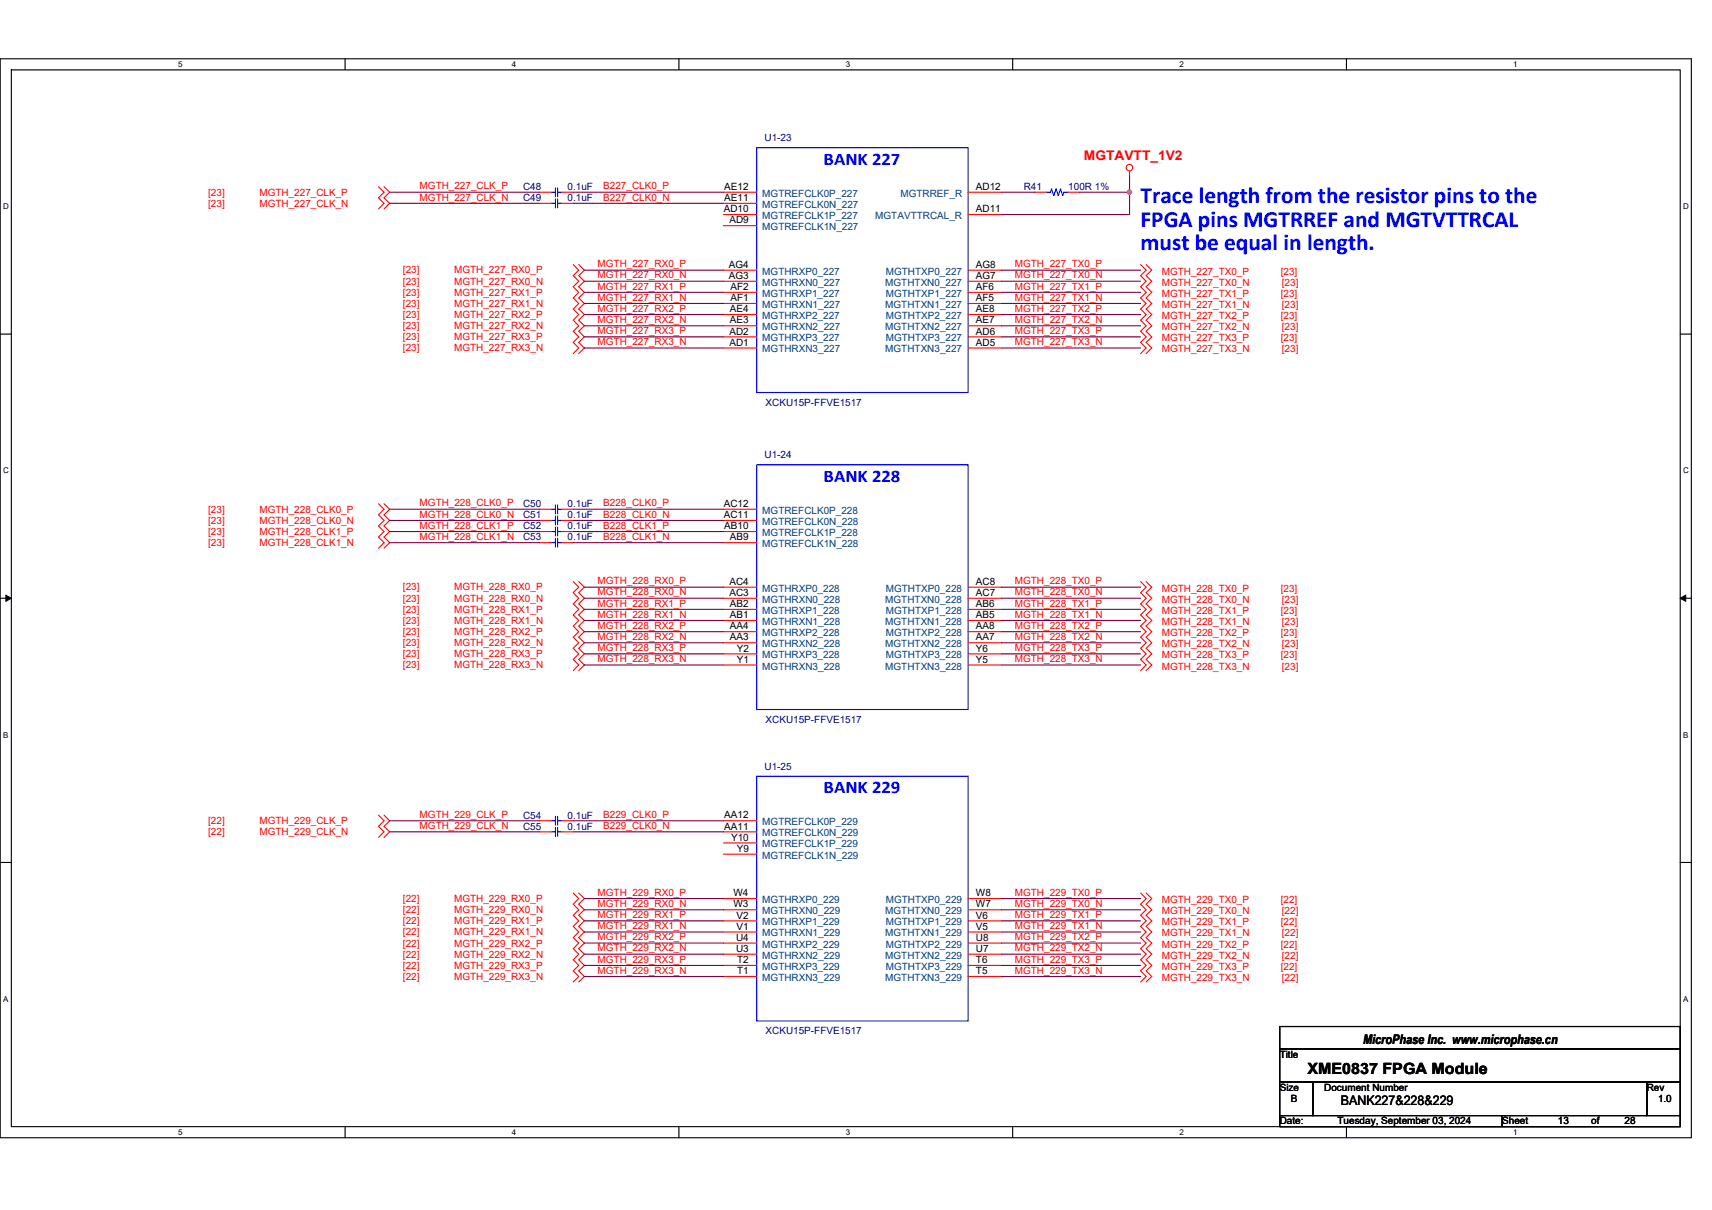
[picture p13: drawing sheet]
<svg xmlns="http://www.w3.org/2000/svg" width="297mm" height="210mm" viewBox="0 0 297 210" stroke-linecap="round" stroke-linejoin="round" font-family="sans-serif">
<defs><g id="words">
<g font-size="4" fill="#00f">
<text x="197.9" y="35.3">Trace length from the resistor pins to the</text>
<text x="197.9" y="39.3">FPGA pins MGTRREF and MGTVTTRCAL</text>
<text x="197.9" y="43.4">must be equal in length.</text>
</g>
<g font-size="3.1" fill="#00f">
<text x="142.9" y="28.6">BANK 227</text>
<text x="142.9" y="83.6">BANK 228</text>
<text x="142.9" y="137.6">BANK 229</text>
</g>
<text font-size="2.7" x="226.9" y="186.4">XME0837 FPGA Module</text>
<text font-size="2.3" fill="#f00" x="188.1" y="27.8">MGTAVTT_1V2</text>
<g font-size="2.3">
<text x="236.5" y="181.1">MicroPhase Inc. www.microphase.cn</text>
<text x="232.6" y="191.8">BANK227&amp;228&amp;229</text>
</g>
<g font-size="1.7" fill="#000080">
<text x="132.6" y="24.5">U1-23</text>
<text x="90.8" y="34.9">C49</text>
<text x="90.8" y="33">C48</text>
<text x="98.5" y="34.9">0.1uF</text>
<text x="98.5" y="33">0.1uF</text>
<text x="177.6" y="33">R41</text>
<text x="185.4" y="33">100R 1%</text>
<text x="132.8" y="70.4">XCKU15P-FFVE1517</text>
<text x="132.6" y="79.5">U1-24</text>
<text x="90.8" y="89.9">C51</text>
<text x="90.8" y="88">C50</text>
<text x="98.5" y="89.9">0.1uF</text>
<text x="98.5" y="88">0.1uF</text>
<text x="90.8" y="93.8">C53</text>
<text x="90.8" y="91.9">C52</text>
<text x="98.5" y="93.8">0.1uF</text>
<text x="98.5" y="91.9">0.1uF</text>
<text x="132.8" y="125.4">XCKU15P-FFVE1517</text>
<text x="132.6" y="133.6">U1-25</text>
<text x="90.8" y="144">C55</text>
<text x="90.8" y="142">C54</text>
<text x="98.5" y="144">0.1uF</text>
<text x="98.5" y="142">0.1uF</text>
<text x="132.8" y="179.5">XCKU15P-FFVE1517</text>
</g>
<g font-size="1.7" fill="#f00">
<text x="36.1" y="34">[23]</text>
<text x="36.1" y="35.9">[23]</text>
<text x="45" y="34">MGTH_227_CLK_P</text>
<text x="45" y="35.9">MGTH_227_CLK_N</text>
<text x="72.8" y="32.9">MGTH_227_CLK_P</text>
<text x="72.8" y="34.8">MGTH_227_CLK_N</text>
<text x="104.7" y="32.9">B227_CLK0_P</text>
<text x="104.7" y="34.8">B227_CLK0_N</text>
<text x="69.9" y="47.5">[23]</text>
<text x="78.8" y="47.5">MGTH_227_RX0_P</text>
<text x="103.7" y="46.4">MGTH_227_RX0_P</text>
<text x="176.1" y="46.4">MGTH_227_TX0_P</text>
<text x="201.6" y="47.6">MGTH_227_TX0_P</text>
<text x="222.2" y="47.6">[23]</text>
<text x="69.9" y="49.4">[23]</text>
<text x="69.9" y="51.3">[23]</text>
<text x="69.9" y="53.3">[23]</text>
<text x="78.8" y="49.4">MGTH_227_RX0_N</text>
<text x="78.8" y="51.3">MGTH_227_RX1_P</text>
<text x="78.8" y="53.3">MGTH_227_RX1_N</text>
<text x="103.7" y="48.3">MGTH_227_RX0_N</text>
<text x="103.7" y="50.2">MGTH_227_RX1_P</text>
<text x="103.7" y="52.2">MGTH_227_RX1_N</text>
<text x="176.1" y="48.3">MGTH_227_TX0_N</text>
<text x="176.1" y="50.2">MGTH_227_TX1_P</text>
<text x="176.1" y="52.2">MGTH_227_TX1_N</text>
<text x="201.6" y="49.6">MGTH_227_TX0_N</text>
<text x="201.6" y="51.5">MGTH_227_TX1_P</text>
<text x="201.6" y="53.4">MGTH_227_TX1_N</text>
<text x="222.2" y="51.5">[23]</text>
<text x="222.4" y="49.6">[23]</text>
<text x="222.4" y="53.4">[23]</text>
<text x="69.9" y="55.2">[23]</text>
<text x="69.9" y="57.1">[23]</text>
<text x="69.9" y="59">[23]</text>
<text x="78.8" y="55.2">MGTH_227_RX2_P</text>
<text x="78.8" y="57.1">MGTH_227_RX2_N</text>
<text x="78.8" y="59">MGTH_227_RX3_P</text>
<text x="103.7" y="54.1">MGTH_227_RX2_P</text>
<text x="103.7" y="56">MGTH_227_RX2_N</text>
<text x="103.7" y="58">MGTH_227_RX3_P</text>
<text x="103.7" y="59.9">MGTH_227_RX3_N</text>
<text x="176.1" y="54.1">MGTH_227_TX2_P</text>
<text x="176.1" y="58">MGTH_227_TX3_P</text>
<text x="176.1" y="59.9">MGTH_227_TX3_N</text>
<text x="176.1" y="56">MGTH_227_TX2_N</text>
<text x="201.6" y="55.4">MGTH_227_TX2_P</text>
<text x="201.6" y="57.3">MGTH_227_TX2_N</text>
<text x="201.6" y="59.2">MGTH_227_TX3_P</text>
<text x="222.2" y="55.4">[23]</text>
<text x="222.2" y="59.2">[23]</text>
<text x="222.4" y="57.3">[23]</text>
<text x="69.9" y="61">[23]</text>
<text x="78.8" y="61">MGTH_227_RX3_N</text>
<text x="201.6" y="61.2">MGTH_227_TX3_N</text>
<text x="222.4" y="61.2">[23]</text>
<text x="36.1" y="89">[23]</text>
<text x="45" y="89">MGTH_228_CLK0_P</text>
<text x="72.8" y="87.9">MGTH_228_CLK0_P</text>
<text x="72.8" y="89.8">MGTH_228_CLK0_N</text>
<text x="104.7" y="87.9">B228_CLK0_P</text>
<text x="104.7" y="89.8">B228_CLK0_N</text>
<text x="36.1" y="90.9">[23]</text>
<text x="36.1" y="92.8">[23]</text>
<text x="36.1" y="94.7">[23]</text>
<text x="45" y="90.9">MGTH_228_CLK0_N</text>
<text x="45" y="92.8">MGTH_228_CLK1_P</text>
<text x="45" y="94.7">MGTH_228_CLK1_N</text>
<text x="72.8" y="91.8">MGTH_228_CLK1_P</text>
<text x="72.8" y="93.7">MGTH_228_CLK1_N</text>
<text x="104.7" y="91.8">B228_CLK1_P</text>
<text x="104.7" y="93.7">B228_CLK1_N</text>
<text x="103.7" y="101.4">MGTH_228_RX0_P</text>
<text x="176.1" y="101.4">MGTH_228_TX0_P</text>
<text x="69.9" y="102.5">[23]</text>
<text x="69.9" y="104.4">[23]</text>
<text x="69.9" y="106.3">[23]</text>
<text x="78.8" y="102.5">MGTH_228_RX0_P</text>
<text x="78.8" y="104.4">MGTH_228_RX0_N</text>
<text x="78.8" y="106.3">MGTH_228_RX1_P</text>
<text x="103.7" y="103.3">MGTH_228_RX0_N</text>
<text x="103.7" y="105.3">MGTH_228_RX1_P</text>
<text x="103.7" y="107.2">MGTH_228_RX1_N</text>
<text x="176.1" y="103.3">MGTH_228_TX0_N</text>
<text x="176.1" y="105.3">MGTH_228_TX1_P</text>
<text x="176.1" y="107.2">MGTH_228_TX1_N</text>
<text x="201.6" y="102.7">MGTH_228_TX0_P</text>
<text x="201.6" y="104.6">MGTH_228_TX0_N</text>
<text x="201.6" y="106.5">MGTH_228_TX1_P</text>
<text x="222.2" y="102.7">[23]</text>
<text x="222.2" y="106.5">[23]</text>
<text x="222.4" y="104.6">[23]</text>
<text x="69.9" y="108.3">[23]</text>
<text x="69.9" y="110.2">[23]</text>
<text x="69.9" y="112.1">[23]</text>
<text x="78.8" y="108.3">MGTH_228_RX1_N</text>
<text x="78.8" y="110.2">MGTH_228_RX2_P</text>
<text x="78.8" y="112.1">MGTH_228_RX2_N</text>
<text x="103.7" y="109.1">MGTH_228_RX2_P</text>
<text x="103.7" y="111.1">MGTH_228_RX2_N</text>
<text x="103.7" y="113">MGTH_228_RX3_P</text>
<text x="176.1" y="109.1">MGTH_228_TX2_P</text>
<text x="176.1" y="111.1">MGTH_228_TX2_N</text>
<text x="176.1" y="113">MGTH_228_TX3_P</text>
<text x="201.6" y="108.5">MGTH_228_TX1_N</text>
<text x="201.6" y="110.4">MGTH_228_TX2_P</text>
<text x="201.6" y="112.3">MGTH_228_TX2_N</text>
<text x="222.2" y="110.4">[23]</text>
<text x="222.4" y="108.5">[23]</text>
<text x="222.4" y="112.3">[23]</text>
<text x="69.9" y="114">[23]</text>
<text x="69.9" y="116">[23]</text>
<text x="78.8" y="114">MGTH_228_RX3_P</text>
<text x="78.8" y="116">MGTH_228_RX3_N</text>
<text x="103.7" y="114.9">MGTH_228_RX3_N</text>
<text x="176.1" y="114.9">MGTH_228_TX3_N</text>
<text x="201.6" y="114.3">MGTH_228_TX3_P</text>
<text x="201.6" y="116.2">MGTH_228_TX3_N</text>
<text x="222.2" y="114.3">[23]</text>
<text x="222.4" y="116.2">[23]</text>
<text x="36.1" y="143">[22]</text>
<text x="45" y="143">MGTH_229_CLK_P</text>
<text x="72.8" y="141.9">MGTH_229_CLK_P</text>
<text x="72.8" y="143.9">MGTH_229_CLK_N</text>
<text x="104.7" y="141.9">B229_CLK0_P</text>
<text x="104.7" y="143.9">B229_CLK0_N</text>
<text x="36.1" y="144.9">[22]</text>
<text x="45" y="144.9">MGTH_229_CLK_N</text>
<text x="103.7" y="155.4">MGTH_229_RX0_P</text>
<text x="176.1" y="155.4">MGTH_229_TX0_P</text>
<text x="69.9" y="156.5">[22]</text>
<text x="69.9" y="158.5">[22]</text>
<text x="69.9" y="160.4">[22]</text>
<text x="78.8" y="156.5">MGTH_229_RX0_P</text>
<text x="78.8" y="158.5">MGTH_229_RX0_N</text>
<text x="78.8" y="160.4">MGTH_229_RX1_P</text>
<text x="103.7" y="157.4">MGTH_229_RX0_N</text>
<text x="103.7" y="159.3">MGTH_229_RX1_P</text>
<text x="103.7" y="161.2">MGTH_229_RX1_N</text>
<text x="176.1" y="157.4">MGTH_229_TX0_N</text>
<text x="176.1" y="159.3">MGTH_229_TX1_P</text>
<text x="176.1" y="161.2">MGTH_229_TX1_N</text>
<text x="201.6" y="156.7">MGTH_229_TX0_P</text>
<text x="201.6" y="158.6">MGTH_229_TX0_N</text>
<text x="201.6" y="160.6">MGTH_229_TX1_P</text>
<text x="222.2" y="156.7">[22]</text>
<text x="222.2" y="160.6">[22]</text>
<text x="222.4" y="158.6">[22]</text>
<text x="69.9" y="162.3">[22]</text>
<text x="69.9" y="164.3">[22]</text>
<text x="69.9" y="166.2">[22]</text>
<text x="78.8" y="162.3">MGTH_229_RX1_N</text>
<text x="78.8" y="164.3">MGTH_229_RX2_P</text>
<text x="78.8" y="166.2">MGTH_229_RX2_N</text>
<text x="103.7" y="163.2">MGTH_229_RX2_P</text>
<text x="103.7" y="165.1">MGTH_229_RX2_N</text>
<text x="103.7" y="167">MGTH_229_RX3_P</text>
<text x="176.1" y="163.2">MGTH_229_TX2_P</text>
<text x="176.1" y="165.1">MGTH_229_TX2_N</text>
<text x="176.1" y="167">MGTH_229_TX3_P</text>
<text x="201.6" y="162.5">MGTH_229_TX1_N</text>
<text x="201.6" y="164.4">MGTH_229_TX2_P</text>
<text x="201.6" y="166.4">MGTH_229_TX2_N</text>
<text x="222.2" y="164.4">[22]</text>
<text x="222.4" y="162.5">[22]</text>
<text x="222.4" y="166.4">[22]</text>
<text x="69.9" y="168.1">[22]</text>
<text x="69.9" y="170">[22]</text>
<text x="78.8" y="168.1">MGTH_229_RX3_P</text>
<text x="78.8" y="170">MGTH_229_RX3_N</text>
<text x="103.7" y="169">MGTH_229_RX3_N</text>
<text x="176.1" y="169">MGTH_229_TX3_N</text>
<text x="201.6" y="168.3">MGTH_229_TX3_P</text>
<text x="201.6" y="170.2">MGTH_229_TX3_N</text>
<text x="222.2" y="168.3">[22]</text>
<text x="222.4" y="170.2">[22]</text>
</g>
<g font-size="1.7">
<text x="125.7" y="34.9">AE11</text>
<text x="125.7" y="33">AE12</text>
<text x="169.3" y="33">AD12</text>
<text x="125.6" y="36.8">AD10</text>
<text x="126.6" y="38.8">AD9</text>
<text x="169.3" y="36.8">AD11</text>
<text x="126.4" y="46.5">AG4</text>
<text x="169.3" y="46.5">AG8</text>
<text x="126.4" y="48.4">AG3</text>
<text x="126.7" y="50.3">AF2</text>
<text x="126.7" y="52.3">AF1</text>
<text x="169.3" y="52.3">AF5</text>
<text x="169.3" y="48.4">AG7</text>
<text x="169.3" y="50.3">AF6</text>
<text x="126.6" y="58.1">AD2</text>
<text x="126.6" y="60">AD1</text>
<text x="126.6" y="54.2">AE4</text>
<text x="126.6" y="56.1">AE3</text>
<text x="169.3" y="60">AD5</text>
<text x="169.3" y="56.1">AE7</text>
<text x="169.3" y="58.1">AD6</text>
<text x="169.3" y="54.2">AE8</text>
<text x="125.6" y="89.9">AC11</text>
<text x="125.6" y="88">AC12</text>
<text x="125.7" y="91.8">AB10</text>
<text x="126.6" y="93.8">AB9</text>
<text x="126.6" y="101.5">AC4</text>
<text x="169.3" y="101.5">AC8</text>
<text x="126.6" y="103.4">AC3</text>
<text x="126.6" y="105.3">AB2</text>
<text x="126.6" y="107.3">AB1</text>
<text x="169.3" y="107.3">AB5</text>
<text x="169.3" y="103.4">AC7</text>
<text x="169.3" y="105.3">AB6</text>
<text x="126.6" y="109.2">AA4</text>
<text x="126.6" y="111.1">AA3</text>
<text x="127.8" y="113.1">Y2</text>
<text x="169.3" y="111.1">AA7</text>
<text x="169.3" y="113.1">Y6</text>
<text x="169.3" y="109.2">AA8</text>
<text x="127.8" y="115">Y1</text>
<text x="169.3" y="115">Y5</text>
<text x="125.7" y="144">AA11</text>
<text x="125.7" y="142">AA12</text>
<text x="126.8" y="145.9">Y10</text>
<text x="127.8" y="147.8">Y9</text>
<text x="127.3" y="155.5">W4</text>
<text x="169.3" y="155.5">W8</text>
<text x="127.3" y="157.5">W3</text>
<text x="127.8" y="159.4">V2</text>
<text x="127.8" y="161.3">V1</text>
<text x="169.3" y="161.3">V5</text>
<text x="169.3" y="157.5">W7</text>
<text x="169.3" y="159.4">V6</text>
<text x="127.7" y="163.3">U4</text>
<text x="127.7" y="165.2">U3</text>
<text x="127.9" y="167.1">T2</text>
<text x="169.3" y="165.2">U7</text>
<text x="169.3" y="167.1">T6</text>
<text x="169.3" y="163.3">U8</text>
<text x="127.9" y="169.1">T1</text>
<text x="169.3" y="169.1">T5</text>
<text x="222" y="183.6">Title</text>
<text x="222" y="189.3">Size</text>
<text x="224" y="191.3">B</text>
<text x="229.8" y="189.3">Document Number</text>
<text x="285.7" y="189.3">Rev</text>
<text x="287.7" y="191.3">1.0</text>
<text x="222" y="195.1">Date:</text>
<text x="232.1" y="195.1">Tuesday, September 03, 2024</text>
<text x="260.6" y="195.1">Sheet</text>
<text x="270.3" y="195.1">13</text>
<text x="276.1" y="195.1">of</text>
<text x="281.9" y="195.1">28</text>
</g>
<g font-size="1.7" fill="#004080">
<text x="132.3" y="34.1">MGTREFCLK0P_227</text>
<text x="156.2" y="34.1">MGTRREF_R</text>
<text x="132.3" y="38">MGTREFCLK1P_227</text>
<text x="132.3" y="39.9">MGTREFCLK1N_227</text>
<text x="132.3" y="36.1">MGTREFCLK0N_227</text>
<text x="151.9" y="38">MGTAVTTRCAL_R</text>
<text x="132.3" y="47.7">MGTHRXP0_227</text>
<text x="153.7" y="47.7">MGTHTXP0_227</text>
<text x="132.3" y="51.5">MGTHRXP1_227</text>
<text x="132.3" y="53.4">MGTHRXN1_227</text>
<text x="132.3" y="49.6">MGTHRXN0_227</text>
<text x="153.6" y="53.4">MGTHTXN1_227</text>
<text x="153.6" y="49.6">MGTHTXN0_227</text>
<text x="153.7" y="51.5">MGTHTXP1_227</text>
<text x="132.3" y="59.2">MGTHRXP3_227</text>
<text x="132.3" y="55.4">MGTHRXP2_227</text>
<text x="132.3" y="57.3">MGTHRXN2_227</text>
<text x="153.6" y="57.3">MGTHTXN2_227</text>
<text x="153.7" y="59.2">MGTHTXP3_227</text>
<text x="153.7" y="55.4">MGTHTXP2_227</text>
<text x="132.3" y="61.2">MGTHRXN3_227</text>
<text x="153.6" y="61.2">MGTHTXN3_227</text>
<text x="132.3" y="89.2">MGTREFCLK0P_228</text>
<text x="132.3" y="93">MGTREFCLK1P_228</text>
<text x="132.3" y="95">MGTREFCLK1N_228</text>
<text x="132.3" y="91.1">MGTREFCLK0N_228</text>
<text x="132.3" y="106.5">MGTHRXP1_228</text>
<text x="132.3" y="102.7">MGTHRXP0_228</text>
<text x="132.3" y="104.6">MGTHRXN0_228</text>
<text x="153.6" y="104.6">MGTHTXN0_228</text>
<text x="153.7" y="106.5">MGTHTXP1_228</text>
<text x="153.7" y="102.7">MGTHTXP0_228</text>
<text x="132.3" y="110.4">MGTHRXP2_228</text>
<text x="132.3" y="112.3">MGTHRXN2_228</text>
<text x="132.3" y="108.5">MGTHRXN1_228</text>
<text x="153.6" y="112.3">MGTHTXN2_228</text>
<text x="153.6" y="108.5">MGTHTXN1_228</text>
<text x="153.7" y="110.4">MGTHTXP2_228</text>
<text x="132.3" y="114.3">MGTHRXP3_228</text>
<text x="132.3" y="116.2">MGTHRXN3_228</text>
<text x="153.6" y="116.2">MGTHTXN3_228</text>
<text x="153.7" y="114.3">MGTHTXP3_228</text>
<text x="132.3" y="143.2">MGTREFCLK0P_229</text>
<text x="132.3" y="147.1">MGTREFCLK1P_229</text>
<text x="132.3" y="149">MGTREFCLK1N_229</text>
<text x="132.3" y="145.1">MGTREFCLK0N_229</text>
<text x="132.3" y="160.6">MGTHRXP1_229</text>
<text x="132.3" y="156.7">MGTHRXP0_229</text>
<text x="132.3" y="158.7">MGTHRXN0_229</text>
<text x="153.6" y="158.7">MGTHTXN0_229</text>
<text x="153.7" y="160.6">MGTHTXP1_229</text>
<text x="153.7" y="156.7">MGTHTXP0_229</text>
<text x="132.3" y="164.4">MGTHRXP2_229</text>
<text x="132.3" y="166.4">MGTHRXN2_229</text>
<text x="132.3" y="162.5">MGTHRXN1_229</text>
<text x="153.6" y="166.4">MGTHTXN2_229</text>
<text x="153.6" y="162.5">MGTHTXN1_229</text>
<text x="153.7" y="164.4">MGTHTXP2_229</text>
<text x="132.3" y="168.3">MGTHRXP3_229</text>
<text x="132.3" y="170.2">MGTHRXN3_229</text>
<text x="153.6" y="170.2">MGTHTXN3_229</text>
<text x="153.7" y="168.3">MGTHTXP3_229</text>
</g>
<g font-size="1.4">
<text x="30.9" y="11.7">5</text>
<text x="88.8" y="11.7">4</text>
<text x="146.7" y="11.7">3</text>
<text x="204.7" y="11.7">2</text>
<text x="262.6" y="11.7">1</text>
<text x=".5" y="36.3">D</text>
<text x="292" y="36.3">D</text>
<text x=".5" y="82.1">C</text>
<text x="292" y="82.1">C</text>
<text x=".5" y="128">B</text>
<text x="292" y="128">B</text>
<text x=".5" y="173.8">A</text>
<text x="292" y="173.8">A</text>
<text x="30.9" y="197">5</text>
<text x="88.8" y="197">4</text>
<text x="146.7" y="197">3</text>
<text x="204.7" y="197">2</text>
<text x="262.6" y="197">1</text>
</g>
</g></defs>
<path d="M0 10.2h293.5v187.2h-293.5zM2 12.1h289.5v183.4h-289.5z" fill="none" stroke="#000" stroke-width=".19"/>
<g fill="#fff">
<path d="M30.9 10.4h.8v1.6h-.8z"/>
<path d="M30.9 195.7h.8v1.6h-.8z"/>
</g>
<path d="M59.9 10.2v1.9M59.9 195.5v1.9" fill="none" stroke="#000" stroke-width=".19"/>
<g fill="#fff">
<path d="M88.8 10.4h.8v1.6h-.8z"/>
<path d="M88.8 195.7h.8v1.6h-.8z"/>
</g>
<path d="M117.8 10.2v1.9M117.8 195.5v1.9" fill="none" stroke="#000" stroke-width=".19"/>
<g fill="#fff">
<path d="M146.7 10.4h.8v1.6h-.8z"/>
<path d="M146.7 195.7h.8v1.6h-.8z"/>
</g>
<path d="M175.7 10.2v1.9M175.7 195.5v1.9" fill="none" stroke="#000" stroke-width=".19"/>
<g fill="#fff">
<path d="M204.7 10.4h.7v1.6h-.7z"/>
<path d="M204.7 195.7h.7v1.6h-.7z"/>
</g>
<path d="M233.6 10.2v1.9M233.6 195.5v1.9" fill="none" stroke="#000" stroke-width=".19"/>
<g fill="#fff">
<path d="M262.6 10.4h.7v1.6h-.7z"/>
<path d="M262.6 195.7h.7v1.6h-.7z"/>
<path d="M.5 35.1h1v1.5h-1z"/>
<path d="M292 35.1h1v1.5h-1z"/>
<path d="M.5 80.9h1v1.5h-1z"/>
<path d="M292 80.9h1v1.5h-1z"/>
</g>
<path d="M0 58h2M291.5 58h2" fill="none" stroke="#000" stroke-width=".19"/>
<g fill="#fff">
<path d="M.5 126.7h.9v1.6h-.9z"/>
<path d="M292 126.7h.9v1.6h-.9z"/>
</g>
<path d="M0 103.8h2M291.5 103.8h2" fill="none" stroke="#000" stroke-width=".19"/>
<path d="M1 103.3l1 .5-1 .6zM291.5 103.8l1-.5v1.1z" fill="#000" stroke="#000" stroke-width=".17"/>
<g fill="#fff">
<path d="M.5 172.6h.9v1.5h-.9z"/>
<path d="M292 172.6h.9v1.5h-.9z"/>
</g>
<path d="M0 149.7h2M291.5 149.7h2M222 178.1h69.5v3.9h-69.5zM222 182h69.5v5.8h-69.5zM222 187.8h5.8v5.8h-5.8zM222 193.6h38.6v1.9h-38.6zM227.8 187.8h57.9v5.8h-57.9zM260.6 193.6h30.9v1.9h-30.9zM285.7 187.8h5.8v5.8h-5.8z" fill="none" stroke="#000" stroke-width=".19"/>
<g fill="none" stroke="#f00" stroke-width=".19">
<path d="M65.7 32.4l.9 1-.9 .9 .9 1-.9 1M66.6 32.4l1 1-1 .9 1 1-1 1M93.7 35.3h1.9M93.7 33.4h1.9M97.5 35.3h2M97.5 33.4h2M125.5 37.2h5.8M125.5 39.2h5.8M125.5 35.3h5.8M125.5 33.4h5.8M168 37.2h5.8M168 33.4h5.8"/>
<path d="M179.6 33.4h1.9M185.4 33.4h1.9M196 29.7v.8M99.5 45.9l.9 1-.9 .9 .9 1-.9 1 .9 .9-.9 1 .9 1-.9 .9 .9 1-.9 1 .9 .9-.9 1 .9 1-.9 .9 .9 1-.9 1M100.4 45.9l1 1-1 .9 1 1-1 1 1 .9-1 1 1 1-1 .9 1 1-1 1 1 .9-1 1 1 1-1 .9 1 1-1 1M125.5 58.5h5.8M125.5 54.6h5.8M125.5 56.5h5.8M125.5 50.7h5.8M125.5 52.7h5.8M125.5 46.9h5.8M125.5 48.8h5.8"/>
<path d="M168 58.5h5.8M168 54.6h5.8M168 56.5h5.8M168 50.7h5.8M168 52.7h5.8M168 46.9h5.8M168 48.8h5.8M197.9 45.9l1 1-1 .9 1 1-1 1 1 .9-1 1 1 1-1 .9 1 1-1 1 1 .9-1 1 1 1-1 .9 1 1-1 1M198.9 45.9l.9 1-.9 .9 .9 1-.9 1 .9 .9-.9 1 .9 1-.9 .9 .9 1-.9 1 .9 .9-.9 1 .9 1-.9 .9 .9 1-.9 1M125.5 60.4h5.8M168 60.4h5.8M65.7 87.4l.9 1-.9 .9 .9 1-.9 1 .9 .9-.9 1 .9 1-.9 .9"/>
<path d="M66.6 87.4l1 1-1 .9 1 1-1 1 1 .9-1 1 1 1-1 .9M93.7 94.2h1.9M93.7 92.2h1.9M93.7 90.3h1.9M93.7 88.4h1.9M97.5 94.2h2M97.5 92.2h2M97.5 90.3h2M97.5 88.4h2M125.5 92.2h5.8M125.5 94.2h5.8M125.5 90.3h5.8"/>
<path d="M125.5 88.4h5.8M99.5 100.9l.9 1-.9 .9 .9 1-.9 1 .9 .9-.9 1 .9 1-.9 .9 .9 1-.9 1 .9 .9-.9 1 .9 1-.9 .9 .9 1-.9 1M100.4 100.9l1 1-1 .9 1 1-1 1 1 .9-1 1 1 1-1 .9 1 1-1 1 1 .9-1 1 1 1-1 .9 1 1-1 1M125.5 113.5h5.8M125.5 115.4h5.8M125.5 109.6h5.8M125.5 111.5h5.8M125.5 105.7h5.8M125.5 107.7h5.8M125.5 101.9h5.8M125.5 103.8h5.8M168 113.5h5.8"/>
<path d="M168 115.4h5.8M168 109.6h5.8M168 111.5h5.8M168 105.7h5.8M168 107.7h5.8M168 101.9h5.8M168 103.8h5.8M197.9 100.9l1 1-1 .9 1 1-1 1 1 .9-1 1 1 1-1 .9 1 1-1 1 1 .9-1 1 1 1-1 .9 1 1-1 1M198.9 100.9l.9 1-.9 .9 .9 1-.9 1 .9 .9-.9 1 .9 1-.9 .9 .9 1-.9 1 .9 .9-.9 1 .9 1-.9 .9 .9 1-.9 1M65.7 141.5l.9 .9-.9 1 .9 1-.9 .9M66.6 141.5l1 .9-1 1 1 1-1 .9M93.7 144.4h1.9"/>
<path d="M93.7 142.4h1.9M97.5 144.4h2M97.5 142.4h2M99.5 155l.9 .9-.9 1 .9 1-.9 .9 .9 1-.9 1 .9 .9-.9 1 .9 1-.9 .9 .9 1-.9 1 .9 .9-.9 1 .9 1-.9 .9M100.4 155l1 .9-1 1 1 1-1 .9 1 1-1 1 1 .9-1 1 1 1-1 .9 1 1-1 1 1 .9-1 1 1 1-1 .9M125.5 146.3h5.8M125.5 148.2h5.8M125.5 159.8h5.8M125.5 155.9h5.8M125.5 157.9h5.8M125.5 144.4h5.8M125.5 142.4h5.8"/>
<path d="M168 159.8h5.8M168 155.9h5.8M168 157.9h5.8M197.9 155l1 .9-1 1 1 1-1 .9 1 1-1 1 1 .9-1 1 1 1-1 .9 1 1-1 1 1 .9-1 1 1 1-1 .9M198.9 155l.9 .9-.9 1 .9 1-.9 .9 .9 1-.9 1 .9 .9-.9 1 .9 1-.9 .9 .9 1-.9 1 .9 .9-.9 1 .9 1-.9 .9M125.5 167.5h5.8M125.5 169.5h5.8M125.5 163.7h5.8M125.5 165.6h5.8M125.5 161.7h5.8M168 167.5h5.8M168 169.5h5.8"/>
<path d="M168 163.7h5.8M168 165.6h5.8M168 161.7h5.8"/>
<circle cx="196" cy="29.1" r=".57"/>
</g>
<g fill="none" stroke="#00f" stroke-width=".19">
<path d="M95.6 35.3h.8M95.6 33.4h.8M96.4 34.5v1.6M96.4 32.6v1.5M96.7 34.5v1.6M96.7 32.6v1.5M96.7 35.3h.8M96.7 33.4h.8M131.3 25.6h36.7v42.5h-36.7zM181.5 33.4h.8l.2-.6 .3 1.2 .4-1.2 .4 1.2 .4-1.2 .4 1.2 .2-.6h.8M95.6 94.2h.8M95.6 92.2h.8"/>
<path d="M95.6 90.3h.8M95.6 88.4h.8M96.4 93.4v1.5M96.4 91.5v1.5M96.4 89.5v1.6M96.4 87.6v1.6M96.7 93.4v1.5M96.7 91.5v1.5M96.7 89.5v1.6M96.7 87.6v1.6M96.7 94.2h.8M96.7 92.2h.8"/>
<path d="M96.7 90.3h.8M96.7 88.4h.8M131.3 80.7h36.7v42.4h-36.7zM131.3 134.7h36.7v42.5h-36.7zM95.6 144.4h.8M95.6 142.4h.8M96.4 143.6v1.5M96.4 141.7v1.5M96.7 143.6v1.5M96.7 141.7v1.5M96.7 144.4h.8M96.7 142.4h.8"/>
</g>
<g fill="none" stroke="#800040" stroke-width=".19">
<path d="M67.6 33.4h26.1M67.6 35.3h26.1M99.5 33.4h26M99.5 35.3h26M173.8 33.4h5.8M187.3 33.4h8.7v3.8h-22.2M196 30.5v2.9M101.4 46.9h24.1M101.4 48.8h24.1M101.4 50.7h24.1M101.4 52.7h24.1M101.4 54.6h24.1"/>
<path d="M101.4 56.5h24.1M101.4 58.5h24.1M173.8 46.9h24.1M173.8 48.8h24.1M173.8 50.7h24.1M173.8 52.7h24.1M173.8 54.6h24.1M173.8 58.5h24.1M173.8 56.5h24.1M101.4 60.4h24.1M173.8 60.4h24.1M67.6 88.4h26.1"/>
<path d="M67.6 90.3h26.1M67.6 92.2h26.1M67.6 94.2h26.1M99.5 88.4h26M99.5 90.3h26M99.5 92.2h26M99.5 94.2h26M101.4 101.9h24.1M101.4 103.8h24.1M101.4 105.7h24.1M101.4 107.7h24.1M101.4 109.6h24.1"/>
<path d="M101.4 111.5h24.1M101.4 113.5h24.1M101.4 115.4h24.1M173.8 101.9h24.1M173.8 103.8h24.1M173.8 105.7h24.1M173.8 107.7h24.1M173.8 109.6h24.1M173.8 111.5h24.1M173.8 113.5h24.1M173.8 115.4h24.1M67.6 142.4h26.1"/>
<path d="M67.6 144.4h26.1M99.5 142.4h26M99.5 144.4h26M101.4 155.9h24.1M101.4 157.9h24.1M101.4 159.8h24.1M173.8 155.9h24.1M173.8 157.9h24.1M173.8 159.8h24.1M101.4 161.7h24.1M101.4 163.7h24.1M101.4 165.6h24.1"/>
<path d="M101.4 167.5h24.1M101.4 169.5h24.1M173.8 161.7h24.1M173.8 163.7h24.1M173.8 165.6h24.1M173.8 167.5h24.1M173.8 169.5h24.1"/>
</g>
<circle cx="196" cy="33.3" r=".38" fill="#f0f" stroke="#f0f" stroke-width=".19"/>
<use href="#words"/>
</svg>
